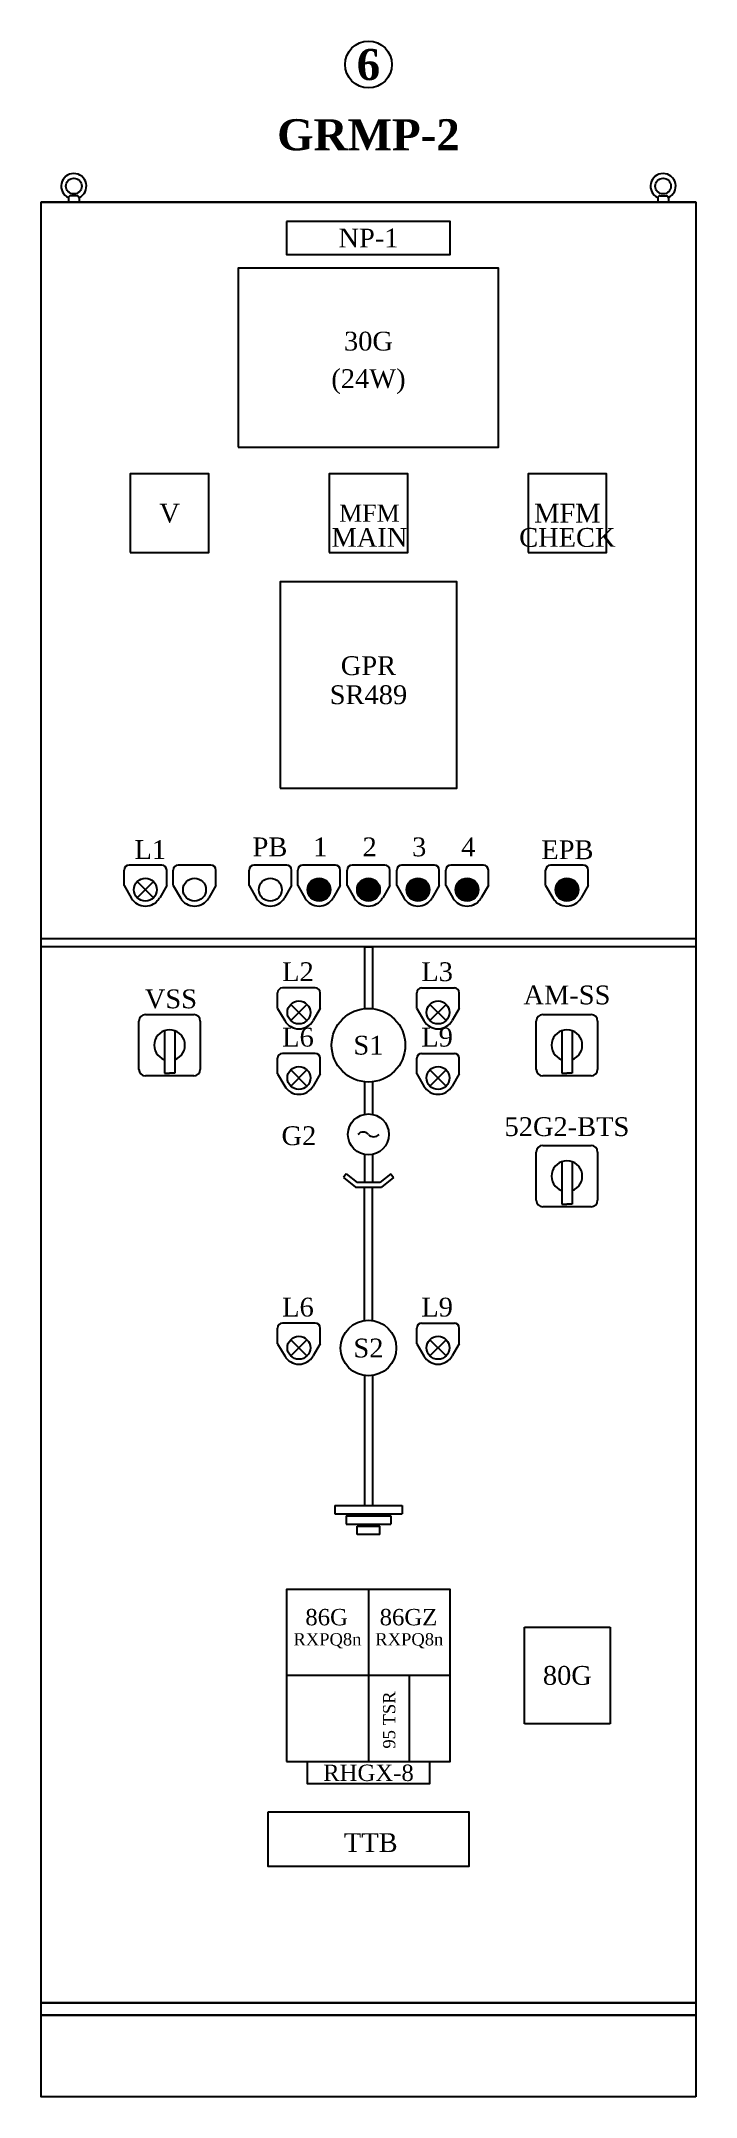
# Model space of a CAD drawing. Header units: millimetres. Extents: x -258 to 424, y -2156 to -1905.
# Drawn here: x 121.5 to 201.5, y -2155.8 to -1904.7 of the extents above; entities that cross this region are included whole.
import ezdxf
from ezdxf.enums import TextEntityAlignment as Align

# ---------------------------------------------------------------- set-up
doc = ezdxf.new("R2010")
doc.units = ezdxf.units.MM
doc.linetypes.add('ACAD_ISO02W100', pattern=[15, 12, -3])
doc.styles.add('ROMANS', font='times.ttf')
doc.styles.add('ROMANT', font='timesbd.ttf')

msp = doc.modelspace()

# ---------------------------------------------------------------- linework, layer by layer
for p, q in [((124.87, -1923.8), (124.87, -1924.25)), ((124.87, -1923.8), (124.87, -1924.25)), ((125.92, -1923.55), (125.12, -1923.55)), ((125.92, -1923.55), (125.12, -1923.55)), ((126.17, -1923.8), (126.17, -1924.25)), ((126.17, -1923.8), (126.17, -1924.25)), ((196.87, -1923.8), (196.87, -1924.25)), ((196.87, -1923.8), (196.87, -1924.25)), ((197.12, -1923.55), (197.92, -1923.55)), ((197.12, -1923.55), (197.92, -1923.55)), ((198.17, -1923.8), (198.17, -1924.25)), ((198.17, -1923.8), (198.17, -1924.25)), ((201.52, -1924.33), (121.52, -1924.33)), ((126.09, -1924.33), (124.95, -1924.33)), ((126.09, -1924.33), (124.95, -1924.33)), ((196.95, -1924.33), (198.09, -1924.33)), ((196.95, -1924.33), (198.09, -1924.33)), ((131.67, -2007.83), (131.67, -2005.93)), ((136.27, -2005.33), (132.27, -2005.33)), ((136.87, -2007.83), (136.87, -2005.93)), ((137.67, -2007.83), (137.67, -2005.93)), ((142.27, -2005.33), (138.27, -2005.33)), ((142.87, -2007.83), (142.87, -2005.93)), ((146.93, -2007.83), (146.93, -2005.93)), ((151.53, -2005.33), (147.53, -2005.33)), ((152.13, -2007.83), (152.13, -2005.93)), ((152.88, -2007.83), (152.88, -2005.93)), ((157.48, -2005.33), (153.48, -2005.33)), ((158.08, -2007.83), (158.08, -2005.93)), ((158.92, -2007.83), (158.92, -2005.93)), ((163.52, -2005.33), (159.52, -2005.33)), ((164.12, -2007.83), (164.12, -2005.93)), ((164.97, -2007.83), (164.97, -2005.93)), ((169.57, -2005.33), (165.57, -2005.33)), ((170.17, -2007.83), (170.17, -2005.93)), ((170.97, -2007.83), (170.97, -2005.93)), ((175.57, -2005.33), (171.57, -2005.33)), ((176.17, -2007.83), (176.17, -2005.93)), ((183.17, -2007.83), (183.17, -2005.93)), ((187.77, -2005.33), (183.77, -2005.33)), ((188.37, -2007.83), (188.37, -2005.93)), ((131.67, -2007.83), (132.54, -2009.33)), ((133.28, -2009.32), (135.26, -2007.34)), ((135.26, -2009.32), (133.28, -2007.34)), ((136.87, -2007.83), (136.01, -2009.33)), ((137.67, -2007.83), (138.54, -2009.33)), ((142.87, -2007.83), (142.01, -2009.33)), ((146.93, -2007.83), (147.8, -2009.33)), ((152.13, -2007.83), (151.26, -2009.33)), ((152.88, -2007.83), (153.75, -2009.33)), ((158.08, -2007.83), (157.21, -2009.33)), ((158.92, -2007.83), (159.79, -2009.33)), ((164.12, -2007.83), (163.26, -2009.33)), ((164.97, -2007.83), (165.84, -2009.33)), ((170.17, -2007.83), (169.3, -2009.33)), ((170.97, -2007.83), (171.84, -2009.33)), ((176.17, -2007.83), (175.3, -2009.33)), ((183.17, -2007.83), (184.04, -2009.33)), ((188.37, -2007.83), (187.51, -2009.33)), ((201.52, -2014.33), (121.52, -2014.33)), ((196.52, -2014.33), (126.52, -2014.33)), ((201.52, -2015.33), (121.52, -2015.33)), ((196.52, -2015.33), (126.52, -2015.33)), ((161.02, -2015.33), (162.02, -2015.33)), ((161.02, -2015.33), (161.02, -2022.85)), ((162.02, -2015.33), (162.02, -2022.85)), ((150.42, -2022.83), (150.42, -2020.93)), ((155.02, -2020.33), (151.02, -2020.33)), ((155.62, -2022.83), (155.62, -2020.93)), ((167.42, -2022.83), (167.42, -2020.93)), ((168.02, -2020.33), (172.02, -2020.33)), ((172.62, -2022.83), (172.62, -2020.93)), ((133.47, -2030.28), (133.47, -2024.38)), ((134.27, -2023.58), (140.17, -2023.58)), ((140.97, -2024.38), (140.97, -2030.28)), ((150.42, -2022.83), (151.29, -2024.33)), ((154.01, -2024.32), (152.03, -2022.34)), ((152.03, -2024.32), (154.01, -2022.34)), ((155.62, -2022.83), (154.76, -2024.33)), ((167.42, -2022.83), (168.29, -2024.33)), ((169.03, -2024.32), (171.01, -2022.34)), ((171.01, -2024.32), (169.03, -2022.34)), ((172.62, -2022.83), (171.76, -2024.33)), ((182.02, -2030.28), (182.02, -2024.38)), ((182.82, -2023.58), (188.72, -2023.58)), ((189.52, -2024.38), (189.52, -2030.28)), ((136.59, -2025.56), (136.59, -2030.74)), ((137.86, -2025.56), (137.86, -2030.74)), ((185.14, -2025.56), (185.14, -2030.74)), ((186.41, -2025.56), (186.41, -2030.74)), ((150.42, -2030.83), (150.42, -2028.93)), ((155.02, -2028.33), (151.02, -2028.33)), ((155.62, -2030.83), (155.62, -2028.93)), ((167.42, -2030.83), (167.42, -2028.93)), ((168.02, -2028.33), (172.02, -2028.33)), ((172.62, -2030.83), (172.62, -2028.93)), ((140.17, -2031.08), (134.27, -2031.08)), ((136.59, -2030.74), (137.22, -2030.74)), ((137.86, -2030.74), (137.22, -2030.74)), ((150.42, -2030.83), (151.29, -2032.33)), ((154.01, -2032.32), (152.03, -2030.34)), ((152.03, -2032.32), (154.01, -2030.34)), ((155.62, -2030.83), (154.76, -2032.33)), ((161.02, -2031.79), (161.02, -2035.78)), ((162.02, -2031.79), (162.02, -2035.78)), ((167.42, -2030.83), (168.29, -2032.33)), ((169.03, -2032.32), (171.01, -2030.34)), ((171.01, -2032.32), (169.03, -2030.34)), ((172.62, -2030.83), (171.76, -2032.33)), ((188.72, -2031.08), (182.82, -2031.08)), ((185.14, -2030.74), (185.77, -2030.74)), ((186.41, -2030.74), (185.77, -2030.74)), ((161.02, -2040.68), (161.02, -2044.12)), ((162.02, -2040.68), (162.02, -2044.12)), ((182.02, -2046.28), (182.02, -2040.38)), ((182.82, -2039.58), (188.72, -2039.58)), ((185.14, -2041.56), (185.14, -2046.74)), ((186.41, -2041.56), (186.41, -2046.74)), ((189.52, -2040.38), (189.52, -2046.28)), ((159.95, -2044.69), (163.1, -2044.69)), ((161.02, -2060.96), (161.02, -2044.69)), ((162.02, -2060.99), (162.02, -2044.69)), ((185.14, -2046.74), (185.77, -2046.74)), ((186.41, -2046.74), (185.77, -2046.74)), ((188.72, -2047.08), (182.82, -2047.08)), ((150.42, -2063.8), (150.42, -2061.9)), ((155.02, -2061.3), (151.02, -2061.3)), ((155.62, -2063.8), (155.62, -2061.9)), ((167.42, -2063.8), (167.42, -2061.9)), ((168.02, -2061.3), (172.02, -2061.3)), ((172.62, -2063.8), (172.62, -2061.9)), ((150.42, -2063.8), (151.29, -2065.3)), ((154.01, -2065.29), (152.03, -2063.31)), ((152.03, -2065.29), (154.01, -2063.31)), ((155.62, -2063.8), (154.76, -2065.3)), ((167.42, -2063.8), (168.29, -2065.3)), ((169.03, -2065.29), (171.01, -2063.31)), ((171.01, -2065.29), (169.03, -2063.31)), ((172.62, -2063.8), (171.76, -2065.3)), ((161.02, -2067.69), (161.02, -2083.59)), ((162.02, -2067.69), (162.02, -2083.59)), ((157.42, -2083.59), (165.63, -2083.59)), ((157.42, -2083.59), (157.42, -2084.59)), ((157.42, -2084.59), (165.63, -2084.59)), ((165.63, -2083.59), (165.63, -2084.59)), ((158.79, -2084.85), (164.26, -2084.85)), ((158.79, -2084.85), (158.79, -2085.85)), ((158.79, -2085.85), (164.26, -2085.85)), ((160.16, -2086.11), (162.89, -2086.11)), ((160.16, -2087.11), (160.16, -2086.11)), ((162.89, -2087.11), (160.16, -2087.11)), ((162.89, -2087.11), (162.89, -2086.11)), ((164.26, -2084.85), (164.26, -2085.85)), ((161.52, -2093.83), (161.52, -2114.83)), ((180.57, -2098.43), (191.07, -2098.43)), ((180.57, -2110.23), (180.57, -2098.43)), ((191.07, -2098.43), (191.07, -2110.23)), ((171.52, -2104.33), (151.52, -2104.33)), ((166.52, -2114.83), (166.52, -2104.33)), ((191.07, -2110.23), (180.57, -2110.23))]:
    msp.add_line(p, q)
at = {"color": 0}
for p, q in [((158.81, -2043.06), (158.46, -2043.51)), ((158.46, -2043.51), (159.95, -2044.69)), ((158.81, -2043.06), (160.15, -2044.12)), ((162.9, -2044.12), (160.15, -2044.12)), ((164.24, -2043.06), (162.9, -2044.12)), ((164.59, -2043.51), (163.1, -2044.69)), ((164.24, -2043.06), (164.59, -2043.51))]:
    msp.add_line(p, q, dxfattribs=at)
for points in [[(201.52, -2144.33), (121.52, -2144.33), (121.52, -1924.33), (201.52, -1924.33)], [(145.62, -1954.28), (177.42, -1954.28), (177.42, -1932.38), (145.62, -1932.38)], [(132.42, -1967.13), (142.02, -1967.13), (142.02, -1957.53), (132.42, -1957.53)], [(156.72, -1967.13), (166.32, -1967.13), (166.32, -1957.53), (156.72, -1957.53)], [(181.02, -1967.13), (190.62, -1967.13), (190.62, -1957.53), (181.02, -1957.53)], [(150.72, -1995.93), (172.32, -1995.93), (172.32, -1970.73), (150.72, -1970.73)], [(151.52, -2114.83), (171.52, -2114.83), (171.52, -2093.83), (151.52, -2093.83)], [(154.08, -2114.83), (168.97, -2114.83), (168.97, -2117.56), (154.08, -2117.56)], [(149.27, -2120.98), (173.77, -2120.98), (173.77, -2127.68), (149.27, -2127.68)], [(201.52, -2145.83), (121.52, -2145.83), (121.52, -2144.33), (201.52, -2144.33)], [(201.52, -2155.83), (121.52, -2155.83), (121.52, -2145.83), (201.52, -2145.83)]]:
    msp.add_lwpolyline(points, close=True)
at = {"color": 3}
msp.add_lwpolyline([(151.52, -1926.71), (151.52, -1930.71), (171.52, -1930.71), (171.52, -1926.71)], close=True, dxfattribs=at)
msp.add_lwpolyline([(151.52, -1926.71), (151.52, -1930.71), (171.52, -1930.71), (171.52, -1926.71)], close=True, dxfattribs=at)
at = {"color": 3, "lineweight": 9}
msp.add_lwpolyline([(151.52, -1926.71), (151.52, -1930.71), (171.52, -1930.71), (171.52, -1926.71)], close=True, dxfattribs=at)
msp.add_lwpolyline([(151.52, -1926.71), (151.52, -1930.71), (171.52, -1930.71), (171.52, -1926.71)], close=True, dxfattribs=at)
at = {"linetype": 'ACAD_ISO02W100', "const_width": 1.4}
for points in [[(154.78, -2008.33, 1), (156.18, -2008.33, 1)], [(160.82, -2008.33, 1), (162.22, -2008.33, 1)], [(166.87, -2008.33, 1), (168.27, -2008.33, 1)], [(172.87, -2008.33, 1), (174.27, -2008.33, 1)], [(185.07, -2008.33, 1), (186.47, -2008.33, 1)]]:
    msp.add_lwpolyline(points, format="xyb", close=True, dxfattribs=at)
for centre, radius in [((161.52, -1907.51), 2.86), ((125.52, -1922.37), 0.962), ((125.52, -1922.37), 0.962), ((197.52, -1922.37), 0.962), ((197.52, -1922.37), 0.962), ((134.27, -2008.33), 1.4), ((140.27, -2008.33), 1.4), ((149.53, -2008.33), 1.4), ((149.53, -2008.33), 1.4), ((155.48, -2008.33), 1.4), ((161.52, -2008.33), 1.4), ((167.57, -2008.33), 1.4), ((173.57, -2008.33), 1.4), ((185.77, -2008.33), 1.4), ((153.02, -2023.33), 1.4), ((170.02, -2023.33), 1.4), ((161.52, -2027.33), 4.5), ((153.02, -2031.33), 1.4), ((170.02, -2031.33), 1.4), ((161.52, -2038.23), 2.5), ((161.52, -2064.33), 3.4), ((153.02, -2064.3), 1.4), ((170.02, -2064.3), 1.4)]:
    msp.add_circle(centre, radius)
for centre, radius, start, end in [((125.52, -1922.37), 1.54, 294.9203, 245.0797), ((125.52, -1922.37), 1.54, 294.9203, 245.0797), ((197.52, -1922.37), 1.54, 294.9203, 245.0797), ((197.52, -1922.37), 1.54, 294.9203, 245.0797), ((125.12, -1923.8), 0.25, 90, 180), ((125.12, -1923.8), 0.25, 90, 180), ((125.92, -1923.8), 0.25, 0, 90), ((125.92, -1923.8), 0.25, 0, 90), ((197.12, -1923.8), 0.25, 90, 180), ((197.12, -1923.8), 0.25, 90, 180), ((197.92, -1923.8), 0.25, 0, 90), ((197.92, -1923.8), 0.25, 0, 90), ((124.95, -1924.25), 0.08, 180, 270), ((124.95, -1924.25), 0.08, 180, 270), ((126.09, -1924.25), 0.08, 270, 0), ((126.09, -1924.25), 0.08, 270, 0), ((196.95, -1924.25), 0.08, 180, 270), ((196.95, -1924.25), 0.08, 180, 270), ((198.09, -1924.25), 0.08, 270, 0), ((198.09, -1924.25), 0.08, 270, 0), ((132.27, -2005.93), 0.6, 90, 180), ((136.27, -2005.93), 0.6, 0, 90), ((138.27, -2005.93), 0.6, 90, 180), ((142.27, -2005.93), 0.6, 0, 90), ((147.53, -2005.93), 0.6, 90, 180), ((151.53, -2005.93), 0.6, 0, 90), ((153.48, -2005.93), 0.6, 90, 180), ((157.48, -2005.93), 0.6, 0, 90), ((159.52, -2005.93), 0.6, 90, 180), ((163.52, -2005.93), 0.6, 0, 90), ((165.57, -2005.93), 0.6, 90, 180), ((169.57, -2005.93), 0.6, 0, 90), ((171.57, -2005.93), 0.6, 90, 180), ((175.57, -2005.93), 0.6, 0, 90), ((183.77, -2005.93), 0.6, 90, 180), ((187.77, -2005.93), 0.6, 0, 90), ((134.27, -2008.33), 2, 210.0551, 329.9449), ((140.27, -2008.33), 2, 210.0551, 329.9449), ((149.53, -2008.33), 2, 210.0551, 329.9449), ((155.48, -2008.33), 2, 210.0551, 329.9449), ((161.52, -2008.33), 2, 210.0551, 329.9449), ((167.57, -2008.33), 2, 210.0551, 329.9449), ((173.57, -2008.33), 2, 210.0551, 329.9449), ((185.77, -2008.33), 2, 210.0551, 329.9449), ((151.02, -2020.93), 0.6, 90, 180), ((155.02, -2020.93), 0.6, 0, 90), ((168.02, -2020.93), 0.6, 90, 180), ((172.02, -2020.93), 0.6, 0, 90), ((134.27, -2024.38), 0.8, 90, 180), ((140.17, -2024.38), 0.8, 0, 90), ((153.02, -2023.33), 2, 210.0551, 329.9449), ((170.02, -2023.33), 2, 210.0551, 329.9449), ((182.82, -2024.38), 0.8, 90, 180), ((188.72, -2024.38), 0.8, 0, 90), ((137.22, -2027.33), 1.88, 289.7438, 250.2562), ((185.77, -2027.33), 1.88, 289.7438, 250.2562), ((151.02, -2028.93), 0.6, 90, 180), ((155.02, -2028.93), 0.6, 0, 90), ((168.02, -2028.93), 0.6, 90, 180), ((172.02, -2028.93), 0.6, 0, 90), ((134.27, -2030.28), 0.8, 180, 270), ((140.17, -2030.28), 0.8, 270, 0), ((182.82, -2030.28), 0.8, 180, 270), ((188.72, -2030.28), 0.8, 270, 0), ((153.02, -2031.33), 2, 210.0551, 329.9449), ((170.02, -2031.33), 2, 210.0551, 329.9449), ((182.82, -2040.38), 0.8, 90, 180), ((185.77, -2043.33), 1.88, 289.7438, 250.2562), ((188.72, -2040.38), 0.8, 0, 90), ((182.82, -2046.28), 0.8, 180, 270), ((188.72, -2046.28), 0.8, 270, 0), ((151.02, -2061.9), 0.6, 90, 180), ((155.02, -2061.9), 0.6, 0, 90), ((168.02, -2061.9), 0.6, 90, 180), ((172.02, -2061.9), 0.6, 0, 90), ((153.02, -2064.3), 2, 210.0551, 329.9449), ((170.02, -2064.3), 2, 210.0551, 329.9449)]:
    msp.add_arc(centre, radius, start, end)
at = {"color": 7}
for centre, start, end in [((160.88, -2038.79), 40.905, 139.095), ((162.17, -2037.67), 220.905, 319.095)]:
    msp.add_arc(centre, 0.852, start, end, dxfattribs=at)

# ---------------------------------------------------------------- texts
for s, height, style, p in [('6', 3.8, 'ROMANT', (161.52, -1907.51)), ('GRMP-2', 3.8, 'ROMANT', (161.52, -1916.09)), ('NP-1', 2.3, 'ROMANS', (161.52, -1928.71)), ('30G', 2.3, 'ROMANS', (161.52, -1941.31)), ('(24W)', 2.3, 'ROMANS', (161.52, -1945.89)), ('V', 2.3, 'ROMANS', (137.22, -1962.33)), ('MFM', 2.1, 'ROMANS', (161.64, -1962.33)), ('MFM', 2.3, 'ROMANS', (185.82, -1962.33)), ('MAIN', 2.3, 'ROMANS', (161.64, -1965.29)), ('CHECK', 2.3, 'ROMANS', (185.82, -1965.29)), ('GPR', 2.3, 'ROMANS', (161.52, -1980.96)), ('SR489', 2.3, 'ROMANS', (161.52, -1984.51)), ('L2', 2.3, 'ROMANS', (152.91, -2018.35)), ('L3', 2.3, 'ROMANS', (169.91, -2018.35)), ('AM-SS', 2.3, 'ROMANS', (185.77, -2021.19)), ('L6', 2.3, 'ROMANS', (152.91, -2026.35)), ('S1', 2.3, 'ROMANS', (161.52, -2027.33)), ('L9', 2.3, 'ROMANS', (169.91, -2026.35)), ('52G2-BTS', 2.3, 'ROMANS', (185.77, -2037.28)), ('G2', 2.3, 'ROMANS', (153.02, -2038.39)), ('L6', 2.3, 'ROMANS', (152.91, -2059.33)), ('L9', 2.3, 'ROMANS', (169.91, -2059.33)), ('S2', 2.3, 'ROMANS', (161.52, -2064.33)), ('86G', 2, 'ROMANS', (156.41, -2097.21)), ('86GZ', 2, 'ROMANS', (166.41, -2097.21)), ('RXPQ8n', 1.5, 'ROMANS', (156.51, -2099.92)), ('RXPQ8n', 1.5, 'ROMANS', (166.51, -2099.92)), ('80G', 2.3, 'ROMANS', (185.82, -2104.33)), ('RHGX-8', 2, 'ROMANS', (161.52, -2116.23))]:
    msp.add_text(s, height=height, dxfattribs=dict(style=style)).set_placement(p, align=Align.MIDDLE_CENTER)
at = {"style": 'ROMANS'}
msp.add_text('L1', height=2.3, dxfattribs=at).set_placement((132.93, -2003.43), align=Align.MIDDLE_LEFT)
at = {"color": 2, "style": 'ROMANS'}
for s, p in [('PB', (147.36, -2003.1)), ('1', (154.76, -2003.1)), ('2', (160.8, -2003.1)), ('3', (166.85, -2003.1)), ('4', (172.85, -2003.1))]:
    msp.add_text(s, height=2.3, dxfattribs=at).set_placement(p, align=Align.MIDDLE_LEFT)
at = {"style": 'ROMANS'}
for s, p in [('EPB', (182.64, -2004.6)), ('VSS', (134.2, -2022.82)), ('TTB', (158.52, -2125.91))]:
    msp.add_text(s, height=2.3, dxfattribs=at).set_placement(p)
msp.add_text('95 TSR', height=1.5, rotation=90, dxfattribs=at).set_placement((164.05, -2109.78), align=Align.MIDDLE_CENTER)

doc.saveas('drawing.dxf')
